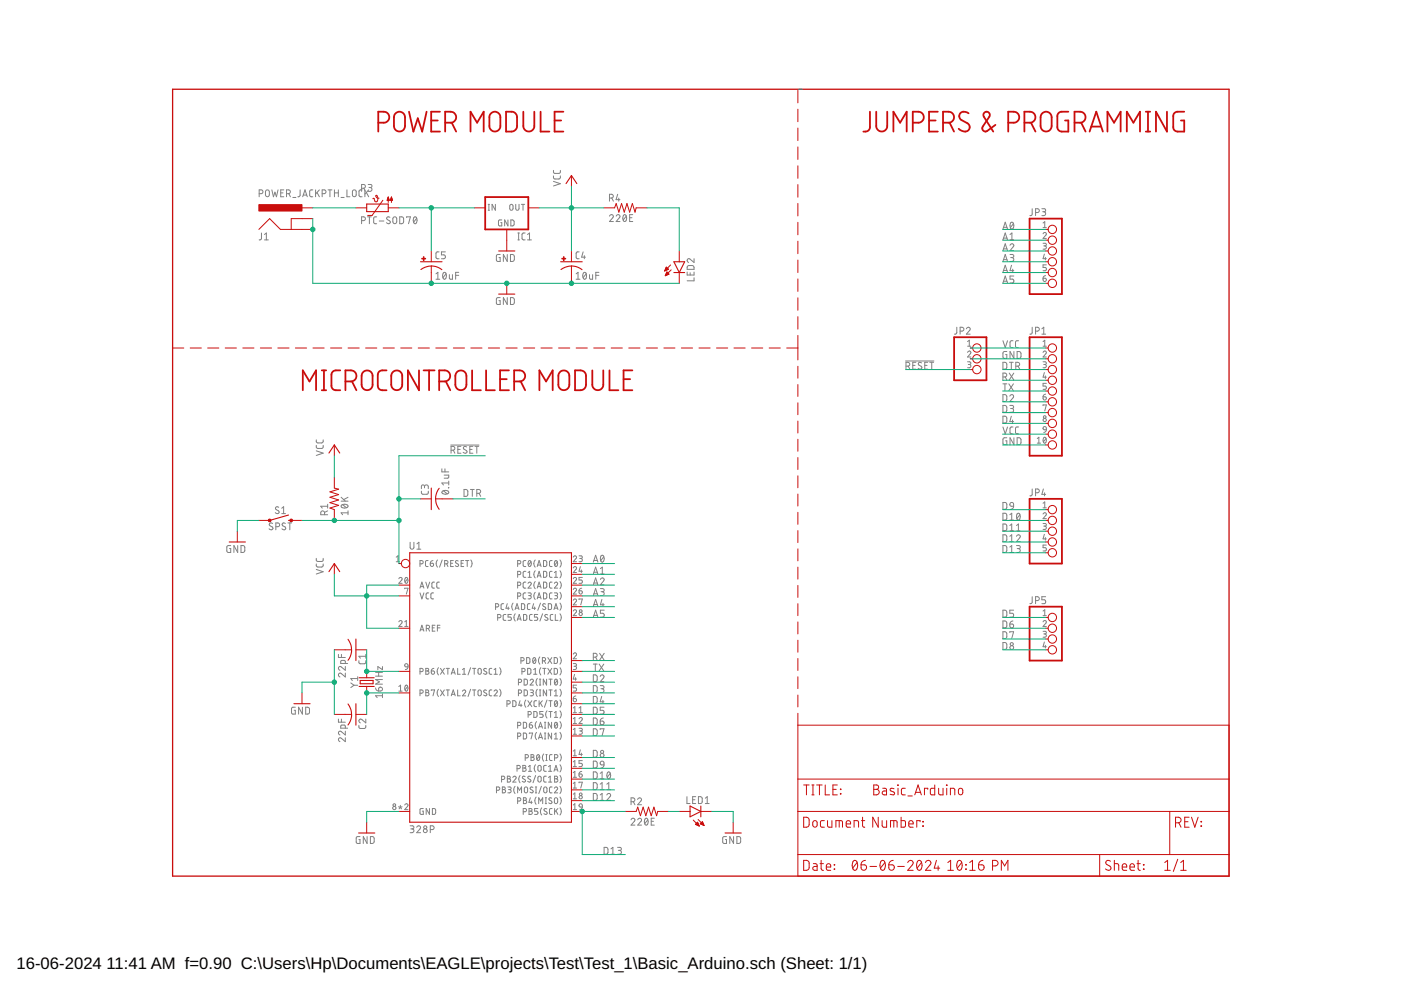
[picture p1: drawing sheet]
<svg xmlns="http://www.w3.org/2000/svg" width="297mm" height="210mm" viewBox="0 0 297 210" stroke-linecap="round" stroke-linejoin="round" font-family="sans-serif">
<defs><g id="words">
<g font-size="3.5">
<text x="3.5" y="205.4">16-06-2024</text>
<text x="22.6" y="205.4">11:41 AM f=0.90 C:\Users\Hp\Documents\EAGLE\projects\Test\Test_1\Basic_Arduino.sch (Sheet: 1/1)</text>
</g>
</g></defs>
<g fill="none" stroke="#808080" stroke-width=".21">
<path d="M76.7 39.9h.4a.4 .4 0 0 0 .4-.4 .4 .4 0 0 0-.4-.4h-.4v1.5M77.2 39.9l.3 .7M78.1 39.1h.6l.2 .3-.2 .3-.5 .1M78.5 39.8a.41 .41 0 0 1 .4 .4 .41 .41 0 0 1-.4 .4h-.4M117.3 37.3l.1 .4 .3 .3 .9-.1 .2-.2v-.4M117.3 36.1l.1 .5 .3 .2 .9-.1 .2-.1v-.5M117.3 38.5l1.5 .4-1.5 .5M54.9 41.1h.5a.4 .4 0 0 0 .4-.4 .4 .4 0 0 0-.4-.4h-.5v1.4M55.4 49.4v1.3l-.5 .2M56.1 50.9h.8M56.1 49.7l.4-.3v1.5M56.4 40.4h.6l.1 .9a.41 .41 0 0 1-.4 .4 .41 .41 0 0 1-.4-.4z"/>
<path d="M57.6 40.3l.4 1.4 .3-1 .3 1 .3-1.4M59.5 40.9h.5M60.2 40.3h-.7v1.4h.7M60.7 41.1h.5a.4 .4 0 0 0 .4-.4 .4 .4 0 0 0-.4-.4h-.5v1.4M61.2 41.1l.4 .6M62.1 41.9h.6M63.6 40.3v1.2l-.5 .2M64.2 41.7l.5-1.4 .5 1.4M64.3 41.4h.7M66.3 40.3h-.4l-.2 .3v.9l.2 .2h.4M66.9 40.3v1.4M67.2 40.8l.5 .9"/>
<path d="M67.7 40.3l-.8 .8M68.3 41.1h.4a.4 .4 0 0 0 .4-.4 .4 .4 0 0 0-.4-.4h-.4v1.4M69.6 40.3h.8M70 40.3v1.4M70.9 40.9h.8M70.9 40.3v1.4M71.7 40.3v1.4M72.3 41.9h.7M73.6 40.3v1.4h.6M74.8 40.4h.6l.1 .9a.4 .4 0 0 1-.4 .4 .4 .4 0 0 1-.4-.4zM76.7 46.8h.4a.4 .4 0 0 0 .4-.4 .4 .4 0 0 0-.4-.4h-.4v1.4M76.8 40.3h-.5l-.2 .3v.9l.2 .2h.5"/>
<path d="M77.4 40.3v1.4M77.7 40.8l.5 .9M77.9 46h.8M78.2 40.3l-.8 .8M78.3 46v1.4M79.9 46h-.5l-.2 .3v.9l.2 .2h.5M80.4 46.9h1M82.7 46.1l-.5-.1-.2 .3 .6 .5a.36 .36 0 0 1 0 .6 .36 .36 0 0 1-.5-.1l-.2-.1M83.4 46.1h.6l.1 .9a.41 .41 0 0 1-.4 .4 .41 .41 0 0 1-.4-.4zM84.8 46h.5l.2 .2 .1 .8-.3 .4h-.5zM86.2 46.1v-.1h.8l-.4 1.4M87.8 46.1l.2-.1a.79 .79 0 0 1 .4 .7 .79 .79 0 0 1-.5 .7l-.3-.7z"/>
<path d="M88.3 46.3l-.6 .8M92.4 59.2h.8M92.4 58.1l.4-.4v1.5M93.1 53.4h-.5l-.2 .3 .1 1 .3 .2h.3M94 57.8l.2-.1a.79 .79 0 0 1 .5 .8 .79 .79 0 0 1-.6 .7l-.3-.7zM94.4 53.4h-.8v.6h.5a.42 .42 0 0 1 .3 .5 .42 .42 0 0 1-.3 .4h-.5M94.6 58.1l-.7 .8M95.3 58.2v.9l.2 .1h.4v-1M96.6 58.4h.7M97.3 57.7h-.7v1.5M103.5 44.6h.3M103.5 43.3h.3"/>
<path d="M103.7 43.3v1.3M105 43.3v1.3l-.7-1.3v1.3M106 54h-.6l-.2 .3 .1 1 .7 .1v-.8h-.2M106.4 46.6l-.7 .2v.8l.2 .3h.5v-.7h-.2M107.5 54v1.4l-.8-1.4v1.4M107.7 46.6v1.3l-.7-1.3v1.3M108.2 43.4l.3-.1 .3 .4-.1 .7-.2 .2-.3-.1-.1-.3zM108.2 54h.6l.2 .2 .1 .8-.3 .4h-.6zM108.3 46.6l.5 .1 .2 .2v.6l-.2 .4h-.5zM109.3 43.3v.9l.3 .4 .4-.2v-1.1M109.8 50.9h.3M109.8 49.4h.3"/>
<path d="M110 49.4v1.5M110.5 43.3h.7M110.9 43.3v1.3M111.3 49.4h-.4l-.2 .3v1l.2 .1 .4 .1M111.8 49.7l.5-.3v1.5M111.8 50.9h.9M122.2 58.1l.4-.4v1.5M122.2 59.2h.8M122.8 53.4h-.5l-.1 .3v1l.6 .2M123.6 53.4l-.3 1.1h.8M123.7 57.8l.3-.1a.86 .86 0 0 1 0 1.5 .91 .91 0 0 1-.3-1.4zM123.9 54.2v.7"/>
<path d="M124.3 58.1l-.7 .8M125 58.2v.9l.2 .1h.4v-1M126.3 58.4h.7M127 57.7h-.7v1.5M129.2 45.8a.41 .41 0 0 1 .6-.3 .41 .41 0 0 1 .1 .7l-.7 .8h.8M129.2 42h.4a.4 .4 0 0 0 .4-.4 .4 .4 0 0 0-.4-.4h-.4v1.5M129.7 42l.3 .7M130.6 45.8a.4 .4 0 0 1 .6-.3 .4 .4 0 0 1 .1 .7l-.7 .8h.8M131 41.2l-.4 1.1h.8M131.2 42v.7M132.2 45.6l.1-.1a.78 .78 0 0 1 .6 .7 .78 .78 0 0 1-.5 .8 .93 .93 0 0 1-.2-1.4zM132.8 45.8l-.7 .9"/>
<path d="M133.5 46.2h.5M134.2 45.5h-.7v1.5h.7M145.7 57.7v.6h1.5v-.6M145.8 56.4l1.1-.1 .2 .2 .1 .6h-1.5zM146.3 57.8v.5M147.2 54.8v.8l-.9-.6a.39 .39 0 0 0-.6 .1 .39 .39 0 0 0 .3 .5M147.2 58.9v.6h-1.5M212.6 48.6l.5-1.5 .5 1.5M212.6 50.9l.5-1.5 .5 1.5M212.6 53.1l.5-1.4 .5 1.4M212.6 55.4l.5-1.4 .5 1.4M212.6 57.7l.5-1.5 .5 1.5"/>
<path d="M212.8 48.2h.7M212.8 50.5h.7M212.8 52.8h.7M212.8 55.1h.7M212.8 57.3h.7M212.8 59.6h.7M214.1 52a.39 .39 0 0 1 .6-.3 .39 .39 0 0 1 .1 .6l-.7 .8h.8M214.1 54h.5l.3 .2-.1 .4h-.5M214.1 50.9h.8M214.1 49.7l.4-.3v1.5M214.3 47.2l.2-.1a.86 .86 0 0 1 0 1.5 .93 .93 0 0 1-.2-1.4zM214.5 56.2l-.4 1.2h.8"/>
<path d="M214.5 54.6a.41 .41 0 0 1 .4 .4 .41 .41 0 0 1-.4 .4h-.4M214.7 57.1v.6M214.9 47.4l-.7 .8M214.9 58.5h-.8v.7h.5a.42 .42 0 0 1 .4 .4 .42 .42 0 0 1-.4 .4h-.5M218.8 44.3v1.2l-.4 .2M219.6 45.1h.4a.4 .4 0 0 0 .4-.4 .4 .4 0 0 0-.4-.4h-.4v1.4M220.9 44.3h.6l.2 .2-.2 .4h-.4M221.1 49.6a.34 .34 0 0 1 .5-.3 .34 .34 0 0 1 .1 .5l-.6 .7h.7M221.1 51.6h.6l.1 .2-.1 .3h-.4M221.1 59h.5a.35 .35 0 0 1 .2 .4 .35 .35 0 0 1-.3 .3 .35 .35 0 0 1-.4-.4zM221.1 47.3l.4-.3v1.3M221.1 48.3h.7"/>
<path d="M221.3 44.9a.41 .41 0 0 1 .4 .4 .41 .41 0 0 1-.4 .4h-.4M221.4 53.9l-.3 .9h.7M221.5 52.1l.3 .2v.3l-.1 .2h-.6M221.6 54.6v.5M221.7 58.4l-.4 .3-.2 .3M221.8 56.2h-.7v.5h.5a.36 .36 0 0 1 .3 .4 .36 .36 0 0 1-.3 .3h-.5M106 63.1h-.4l-.3 .2-.1 .9 .2 .3 .6 .1v-.8h-.2M107.5 63.1v1.5l-.8-1.5v1.5M108.2 63.1h.6l.2 .3 .1 .8-.3 .3-.6 .1zM192 76.5h6M192.1 77.6h.4a.41 .41 0 0 0 .4-.4 .41 .41 0 0 0-.4-.4h-.4v1.5M192.6 77.6l.3 .7"/>
<path d="M193.5 77.5h.5M194.2 76.8h-.7v1.5h.7M195.4 76.9l-.5-.1-.2 .4 .6 .5a.4 .4 0 0 1 0 .6 .4 .4 0 0 1-.7-.2M196.1 77.5h.5M196.7 76.8h-.6v1.5h.6M197.1 76.8h.9M197.5 76.8v1.5M202.9 69.4v1.1l-.1 .3h-.4M203.6 70.2h.4a.41 .41 0 0 0 .4-.4 .41 .41 0 0 0-.4-.4h-.4v1.4M204.9 69.7a.4 .4 0 0 1 .6-.3 .4 .4 0 0 1 .1 .6l-.7 .8h.8M205.1 74.7a.35 .35 0 0 1 .5-.3 .35 .35 0 0 1 .1 .6l-.6 .7h.7M205.1 76.7h.5l.2 .2-.1 .3-.4 .1"/>
<path d="M205.1 73.4h.7M205.1 72.4l.4-.3v1.3M205.5 77.3l.3 .1v.4l-.7 .2M212.6 79.9h.5a.41 .41 0 0 0 .4-.4 .41 .41 0 0 0-.4-.4h-.5v1.5M212.6 76.8l.6 .1 .2 .2 .1 .8-.3 .4h-.6zM212.6 60l.5-1.5 .5 1.5M212.6 72.2l.5 1.5 .5-1.5M213.1 79.9l.4 .7M213.5 74.5h-.6l-.2 .2-.1 1 .3 .3h.6v-.8h-.3M214 79.1l.9 1.5M214 76.8h.8M214.4 76.8v1.5"/>
<path d="M214.8 72.2l-.5 .1-.2 .3 .1 .9 .1 .2h.5M214.9 79.1l-.9 1.5M215 74.5v1.5l-.9-1.5v1.5M215.4 77.6h.4a.41 .41 0 0 0 .4-.4 .41 .41 0 0 0-.4-.4h-.4v1.5M215.6 74.5l.6 .1 .2 .2 .1 .8-.3 .4h-.6zM215.9 77.6l.3 .7M216 72.2l-.5 .1-.2 .3v.9l.2 .2h.5M218.8 69.4v1.3l-.4 .1M219.6 70.2h.4a.41 .41 0 0 0 .4-.4 .41 .41 0 0 0-.4-.4h-.4v1.4M220.9 70.8h.8M220.9 69.7l.4-.3v1.4M221.1 74.7a.35 .35 0 0 1 .5-.3 .35 .35 0 0 1 .1 .6l-.6 .7h.7"/>
<path d="M221.1 76.7h.5l.2 .2-.1 .3-.4 .1M221.1 72.4l.4-.3v1.3M221.1 73.4h.7M221.4 79l-.3 1h.7M221.5 77.3l.3 .1v.3l-.1 .2-.6 .1M221.6 79.7v.6M67.1 94.4v.5l.3 .2h.9l.2-.2v-.5M67.1 93.3v.4l.3 .2h.9l.2-.2v-.4M67.1 95.6l1.4 .5-1.4 .5M93.7 99.4v.7h1.4M94.3 99.4v.7M95.6 94.4h6"/>
<path d="M95.6 95.5h.4a.41 .41 0 0 0 .4-.5 .41 .41 0 0 0-.4-.4h-.4v1.5M96.1 95.5l.3 .6M97.1 95.3h.5M97.7 94.6h-.6v1.5h.6M98.9 94.8a.37 .37 0 0 0-.5-.1 .37 .37 0 0 0-.1 .5l.5 .3a.37 .37 0 0 1 .1 .6 .37 .37 0 0 1-.6-.1l-.1-.1M99.6 95.3h.5M100.3 94.6h-.7v1.5h.7M100.7 94.6h.8M101.1 94.6v1.5M212.6 83.7h.6l.2 .2 .1 .8-.3 .4h-.6zM212.6 86h.6l.2 .2 .1 .8-.3 .4h-.6zM212.6 88.2l.6 .1 .2 .2 .1 .8-.3 .4h-.6z"/>
<path d="M212.6 81.4h.9M212.6 90.5l.5 1.5 .5-1.5M213.1 81.4v1.4M213.5 92.8h-.6l-.2 .2-.1 1 .3 .3h.6v-.8h-.3M213.9 81.4l1 1.4M214.1 84a.41 .41 0 0 1 .6-.3 .41 .41 0 0 1 .1 .6l-.7 .8h.8M214.1 86h.6l.2 .2-.2 .4h-.4M214.4 88.2l-.3 1.2h.8M214.5 86.6a.4 .4 0 0 1 .4 .4 .4 .4 0 0 1-.4 .4h-.4M214.7 89v.7M214.8 90.5l-.5 .1-.2 .2 .1 1 .1 .2h.5M214.9 81.4l-1 1.4"/>
<path d="M215 92.8v1.5l-.9-1.5v1.5M215.6 92.8h.6l.2 .3 .1 .8-.3 .4h-.6zM216 90.5l-.5 .1-.2 .2v1l.2 .2h.5M219.9 93l.4-.3v1.3M219.9 94h.7M221.1 84.1h.5a.35 .35 0 0 1 .2 .4 .35 .35 0 0 1-.3 .3 .35 .35 0 0 1-.4-.3zM221.1 86v-.1h.7l-.3 1.2M221.3 90.5h.4l.1 .6-.6-.1zM221.3 92.8l.1-.1a.63 .63 0 0 1 .4 .6 .63 .63 0 0 1-.4 .6l-.3-.6zM221.7 83.6l-.4 .2-.2 .3M221.8 93l-.6 .7M221.8 81.3h-.7v.6h.5a.36 .36 0 0 1 .3 .3 .36 .36 0 0 1-.3 .3h-.5"/>
<path d="M221.8 91.1l-.1 .4-.4 .2M48.9 115.7h-.6l-.2 .2v.9l.2 .3h.6v-.8h-.2M50.4 115.7v1.4l-.8-1.4v1.4M51.1 115.7h.5l.3 .2v1l-.3 .2h-.5zM57.8 111a.37 .37 0 0 0-.6-.1 .37 .37 0 0 0 .1 .6l.4 .2a.4 .4 0 0 1-.1 .7 .4 .4 0 0 1-.6-.3M58.5 111.7h.4a.4 .4 0 0 0 .4-.4 .4 .4 0 0 0-.4-.4h-.4v1.4M59.1 107.6a.37 .37 0 0 0-.6-.1 .37 .37 0 0 0 .1 .6l.4 .2a.4 .4 0 0 1 0 .6 .4 .4 0 0 1-.6-.2M59.7 107.8l.4-.4v1.5M59.7 108.9h.8M60.5 111a.37 .37 0 0 0-.6-.1 .37 .37 0 0 0 .1 .6l.4 .2a.4 .4 0 0 1 0 .7 .4 .4 0 0 1-.6-.3M61 110.9h.8M61.4 110.9v1.4"/>
<path d="M67.1 119.6v.4l.3 .2h.9l.2-.2v-.4M67.1 118.4v.5l.3 .1h.9l.2-.1v-.5M68.8 109.1v-.4a.4 .4 0 0 0-.4-.4 .4 .4 0 0 0-.4 .4v.4h1.5M69.5 108.3l-.7 .3M69.5 107.3h-1.5l.3 .4M69.5 106.9v.8M72.3 106.3h1.5M72.3 105.4l.9 .9M72.4 107.1a.81 .81 0 0 1 1.4 .3 .94 .94 0 0 1-1.5-.1zM72.6 107l.8 .7M73.8 108.7h-1.5l.3 .4M73.8 108.3v.8"/>
<path d="M73.8 105.4l-.9 .5M84 119.1h.7M84 118.1l.4-.2v1.2M87 115v1a.4 .4 0 0 0 .4 .4 .4 .4 0 0 0 .4-.4v-1M88.4 115.3l.4-.3v1.4M88.4 116.4h.8M89 119.5l.7-.1v-.4l-.7-.1v1.2M89.3 104.1l.1 .5 .3 .2h.9l.2-.2v-.5M90 103.2a.4 .4 0 0 1 .4-.4 .4 .4 0 0 1 .4 .4v.4M90 103.4v-.4l-.4-.2-.2 .2-.1 .6M90.8 118.9h-.5l-.1 .2v.8l.2 .2h.4M91.2 119.4h.5a.35 .35 0 0 1 .2 .4 .35 .35 0 0 1-.3 .3 .35 .35 0 0 1-.4-.3z"/>
<path d="M91.8 118.9l-.3 .1-.3 .4M92.8 118.7l-.3 .8 .3 .7M93.7 118.7l-.5 1.5M93.8 104.2a.9 .9 0 0 1 1.3 .2 .79 .79 0 0 1-.7 .4 .79 .79 0 0 1-.7-.5zM94 104.1l.8 .6M94.2 100.7h.9l-.1 .7h-.8M94.3 119.5l.6-.1v-.4l-.6-.1v1.2M94.7 119.5l.3 .6M95.1 103.4h.1M95.1 102v.8M95.1 102.4h-1.4l.3 .4M95.5 119.4h.5"/>
<path d="M96.1 118.9h-.6v1.2h.6M97.2 119l-.5-.1-.1 .2 .5 .5a.34 .34 0 0 1-.1 .5 .34 .34 0 0 1-.5-.2M97.8 119.4h.4M98.3 118.9h-.5v1.2h.5M98.4 103.8h.5l.3 .2v1l-.3 .2h-.5zM98.7 118.9h.7M99.1 118.9v1.2M99.7 103.8h.8M99.8 118.7l.3 .8-.3 .7M100.1 103.8v1.4M101.1 104.6h.4a.41 .41 0 0 0 .4-.4 .41 .41 0 0 0-.4-.4h-.4v1.4M101.6 104.6l.3 .6"/>
<path d="M109.7 119.5h.6l.1-.2v-.3l-.7-.1v1.2M111.5 118.9h-.4l-.2 .2v.8l.2 .2h.4M112.1 118.9h.1a.64 .64 0 0 1 .4 .6 .64 .64 0 0 1-.4 .6l-.2-.6zM112.6 119.1l-.6 .7M113.5 118.7l-.3 .8 .3 .7M114 119.8h.6M115.2 118.9h.5l.2 .2v.8l-.2 .2h-.5zM117.1 118.9h-.5l-.1 .2v.8l.2 .2h.4M117.7 118.9h.1a.64 .64 0 0 1 .4 .6 .64 .64 0 0 1-.4 .6l-.3-.6zM118.2 119.1l-.6 .7M118.7 118.7l.3 .8-.3 .7M121.5 118.1a.34 .34 0 0 1 .5-.2 .34 .34 0 0 1 .1 .5l-.6 .7h.7"/>
<path d="M122.8 117.9h.5l.2 .2-.2 .3h-.4M123.1 118.4l.3 .1v.5l-.6 .1M125.8 119.2l.5-1.5 .5 1.5M125.9 118.8h.8M127.5 117.8l.2-.1a.79 .79 0 0 1 .4 .8 .79 .79 0 0 1-.5 .7l-.3-.5zM128 118l-.6 .9M212.6 106.5l.6 .1 .2 .2 .1 .8-.3 .3-.6 .1zM212.6 108.8h.6l.2 .3 .1 .8-.3 .3-.6 .1zM212.6 111.1h.6l.2 .3 .1 .8-.3 .3-.6 .1zM212.6 113.4h.6l.2 .2 .1 .8-.3 .4-.6 .1zM212.6 115.7h.6l.2 .2 .1 .8-.3 .4h-.6zM214.1 117.1h.8"/>
<path d="M214.1 110.3h.8M214.1 109.1l.4-.3v1.5M214.1 111.4l.4-.3v1.5M214.1 113.7l.4-.3v1.5M214.1 116l.4-.3v1.4M214.1 112.6h.8M214.1 114.9h.8M214.2 106.6h.6l.1 .7h-.7l-.1-.4zM214.9 107.3l-.1 .4-.5 .3M215.5 113.7a.39 .39 0 0 1 .6-.3 .39 .39 0 0 1 .1 .6l-.7 .9h.8M215.5 115.7h.6l.2 .2-.2 .4h-.4M215.5 112.6h.8"/>
<path d="M215.5 111.4l.4-.3v1.5M215.7 108.9l.2-.1a.79 .79 0 0 1 .4 .8 .79 .79 0 0 1-.5 .7l-.3-.5zM215.9 116.3a.41 .41 0 0 1 .4 .4 .41 .41 0 0 1-.4 .4h-.4M216.2 109.1l-.6 .8M218.8 103.7v1.2l-.4 .2M219.6 104.5h.4a.4 .4 0 0 0 .4-.4 .4 .4 0 0 0-.4-.4h-.4v1.4M221.1 109a.34 .34 0 0 1 .5-.3 .34 .34 0 0 1 .1 .6l-.6 .7h.7M221.1 111h.6l.1 .2-.1 .3h-.4M221.1 106.7l.4-.3v1.3M221.1 107.7h.7M221.2 103.7l-.3 1.1h.8M221.4 113.3l-.3 1h.7"/>
<path d="M221.5 104.5v.6M221.5 111.5l.3 .2v.3l-.1 .2h-.6M221.6 114v.5M221.8 115.6h-.7v.5h.5a.36 .36 0 0 1 .3 .4 .36 .36 0 0 1-.3 .3h-.5M67.1 120.7l1.4 .5-1.4 .5M71.8 138.7v.7h1.4M72.4 138.7v.7M77.6 138.7v.9M77.6 139.1h-1.5l.3 .5M84.6 131.8a.35 .35 0 0 1 .4-.2 .35 .35 0 0 1 .2 .5l-.6 .7h.7M84.6 122.7a.35 .35 0 0 1 .4-.3 .35 .35 0 0 1 .2 .6l-.6 .7h.7M85.8 124.8v-.1h.7l-.4 1.3"/>
<path d="M85.8 132.8h.7M85.8 131.8l.3-.2v1.2M86 122.5v-.1a.62 .62 0 0 1 .5 .7 .62 .62 0 0 1-.5 .6l-.2-.7zM86.4 122.7l-.5 .7M89 125.7l.5 1.3 .4-1.3M89 133.8l.5-1.2 .4 1.2M89 124.7l.5-1.3 .4 1.3M89.1 133.5h.7M89.1 124.4h.7M90.3 123.4l.4 1.3 .4-1.3M90.4 133.3l.6-.2v-.4l-.6-.1v1.2M90.8 133.3l.3 .5"/>
<path d="M90.9 125.7l-.4 .1-.2 .2 .1 .8 .1 .2h.4M91.7 133.1h.4M91.9 125.7l-.4 .1-.1 .2v.8l.1 .2h.4M92.1 123.4l-.4 .1-.1 .2v.8l.1 .2h.4M92.2 132.6h-.5v1.2h.5M92.7 133.1h.6M93.2 123.4l-.5 .1-.1 .2 .1 .9 .5 .1M93.3 132.6h-.6v1.2M105.1 128.7l.6-.1v-.5l-.6-.1v1.2M105.5 131l.7-.1v-.5l-.7-.1v1.2M106.8 128h-.4l-.2 .3 .1 .8 .5 .1M107.3 130.3h-.5l-.1 .3v.8l.6 .1"/>
<path d="M107.5 128l-.2 1h.7M107.8 128.7v.5M108.4 130.3h-.7v.5h.4a.36 .36 0 0 1 .3 .4 .36 .36 0 0 1-.3 .3h-.4M108.8 127.9l-.3 .7 .3 .8M109.2 129.2l.4-1.2 .4 1.2M109.2 130.1l-.2 .8 .2 .8M109.3 128.9h.6M109.7 131.5l.4-1.2 .4 1.2M109.7 126.4h.6l.1-.3v-.3l-.7-.1v1.3M109.7 124.1h.6l.1-.3v-.3l-.7-.1v1.3M109.7 121.8h.6l.1-.2v-.3l-.7-.2v1.3M109.8 131.2h.6"/>
<path d="M110.6 128h.4l.2 .2v.8l-.2 .2h-.4zM111 130.3h.5l.2 .2v.8l-.2 .2h-.5zM111.5 125.7l-.4 .1-.2 .2v.8l.2 .2h.4M111.5 123.4l-.4 .1-.2 .2v.8l.2 .2h.4M111.5 121.1l-.4 .1-.2 .2v.8l.2 .2h.4M111.7 139.4h.4l.2 .2v.9l-.2 .2h-.4zM112 125.7h.5l.1 .2v.3l-.5 .1M112 123.7a.35 .35 0 0 1 .5-.3 .35 .35 0 0 1 0 .6l-.5 .7h.6M112 121.4l.3-.3v1.3M112 122.4h.6M112.3 126.3l.3 .1v.3l-.2 .2-.4 .1M112.4 128h-.4l-.2 .3v.8l.6 .1"/>
<path d="M112.8 130.3h-.4l-.1 .3v.8l.5 .1M113.1 139.5l.1-.1a.63 .63 0 0 1 .4 .6 .63 .63 0 0 1-.4 .7l-.3-.6zM113.1 128l-.3 1h.7M113.3 128.7v.5M113.5 125.6l-.3 .7 .3 .8M113.5 123.3l-.3 .8 .3 .7M113.5 121l-.3 .8 .3 .7M113.6 139.7l-.6 .7M113.9 127l.4-1.3 .4 1.3M113.9 124.7l.4-1.3 .4 1.3M113.9 122.4l.4-1.3 .4 1.3M113.9 120.1l.4-1.2 .4 1.2"/>
<path d="M114 124.4h.6M114 126.7h.6M114 122.1h.6M114 130.3h-.7v.5h.4a.36 .36 0 0 1 .3 .4 .36 .36 0 0 1-.3 .3h-.4M114.4 139.3l-.2 .8 .2 .7M114.6 127.9l-.6 1.5M115 130.1l-.5 1.6M115.2 125.7h.5l.2 .2v.8l-.2 .2-.5 .1zM115.2 123.4h.5l.2 .2v.9l-.2 .2h-.5zM115.2 121.1l.5 .1 .2 .1v.9l-.2 .2h-.5zM115.7 128.1l-.5-.1-.1 .3 .5 .4a.34 .34 0 0 1-.1 .6 .34 .34 0 0 1-.5-.2M116.1 130.4l-.4-.1-.2 .3 .5 .4a.34 .34 0 0 1 0 .6 .34 .34 0 0 1-.5-.2"/>
<path d="M116.1 139.4l.9 1.3M116.2 128h.5l.2 .2v.8l-.2 .2h-.5zM117 139.4l-.9 1.3M117.1 125.7l-.5 .1-.1 .2v.8l.2 .2h.4M117.1 123.4l-.5 .1-.1 .2v.8l.2 .2h.4M117.1 121.1l-.5 .1-.1 .2v.8l.2 .2h.4M117.2 130.3h-.4l-.1 .3v.8l.5 .1M117.5 129.2l.4-1.2 .4 1.2M117.5 139.4h.5l.2 .2v.7l-.2 .4h-.5zM117.5 125.7h.6l.1 .2v.3l-.5 .1M117.5 123.7a.35 .35 0 0 1 .5-.3 .35 .35 0 0 1 .1 .6l-.6 .7h.7M117.5 121.4l.4-.3v1.3"/>
<path d="M117.5 122.4h.7M117.6 128.9h.6M117.7 130.3v1.2h.6M117.9 126.3l.3 .1v.3l-.2 .2-.5 .1M118.7 139.3l.3 .8-.3 .7M118.7 130.1l.3 .8-.3 .8M118.7 127.9l.3 .7-.3 .8M118.7 125.6l.3 .7-.3 .8M118.7 123.3l.3 .8-.3 .7M118.7 121l.3 .8-.3 .7M121.5 138.7a.34 .34 0 0 1 .5-.3 .34 .34 0 0 1 .1 .6l-.6 .7h.7M121.5 129.6a.34 .34 0 0 1 .5-.3 .34 .34 0 0 1 .1 .5l-.6 .7h.7"/>
<path d="M121.5 127.3a.34 .34 0 0 1 .5-.3 .34 .34 0 0 1 .1 .6l-.6 .6h.7M121.5 125a.34 .34 0 0 1 .5-.3 .34 .34 0 0 1 .1 .6l-.6 .7h.7M121.5 122.7a.34 .34 0 0 1 .5-.3 .34 .34 0 0 1 .1 .6l-.6 .7h.7M121.5 120.4a.34 .34 0 0 1 .5-.2 .34 .34 0 0 1 .1 .5l-.6 .7h.7M122.8 125.3h.4a.35 .35 0 0 1 .3 .3 .35 .35 0 0 1-.4 .4 .35 .35 0 0 1-.3-.4zM122.8 127.1v-.1h.7l-.4 1.2M123 120.1l-.2 1h.7M123.3 120.8v.6M123.3 124.7l-.3 .1-.2 .5M123.5 122.4h-.7v.6h.4a.36 .36 0 0 1 .3 .3 .36 .36 0 0 1-.3 .4h-.4M125.8 139.3h.4a.41 .41 0 0 0 .4-.4 .41 .41 0 0 0-.4-.4h-.4v1.5M125.8 121.7l.5-1.5 .5 1.5"/>
<path d="M125.8 124l.5-1.5 .5 1.5M125.8 126.3l.5-1.5 .5 1.5M125.8 128.6l.5-1.5 .5 1.5M125.8 130.9l.5-1.5 .5 1.5M125.9 121.3h.8M125.9 123.6h.8M125.9 125.9h.8M125.9 128.2h.8M125.9 130.5h.8M126.3 139.3l.3 .7M127.1 138.5l1 1.5M127.3 122.9a.39 .39 0 0 1 .6-.4 .39 .39 0 0 1 .1 .7l-.7 .8h.8"/>
<path d="M127.3 124.8h.5l.3 .3-.2 .3-.5 .1M127.3 120.6l.4-.4v1.5M127.3 121.7h.8M127.6 127.1l-.3 1.1h.8M127.7 125.5a.41 .41 0 0 1 .4 .4 .41 .41 0 0 1-.4 .4h-.4M127.8 127.9v.7M128.1 129.4h-.8v.6h.5a.42 .42 0 0 1 .3 .4 .42 .42 0 0 1-.3 .5h-.5M128.1 138.5l-1 1.5M212.6 129.4h.6l.2 .2 .1 .8-.3 .4-.6 .1zM212.6 131.7h.6l.2 .2 .1 .8-.3 .4h-.6zM212.6 133.9l.6 .1 .2 .2 .1 .8-.3 .4h-.6zM212.6 136.2l.6 .1 .2 .2 .1 .8-.3 .4h-.6z"/>
<path d="M214.1 132.3h.5a.41 .41 0 0 1 .3 .5 .41 .41 0 0 1-.4 .3 .41 .41 0 0 1-.4-.4zM214.1 134.1v-.2h.8l-.4 1.5M214.8 131.7l-.4 .1-.3 .5M214.9 129.4h-.8v.6h.5a.42 .42 0 0 1 .3 .4 .42 .42 0 0 1-.3 .5h-.5M218.8 126.5v1.3l-.4 .2M219.6 127.3h.4a.41 .41 0 0 0 .4-.4 .41 .41 0 0 0-.4-.4h-.4v1.5M221.1 131.8a.34 .34 0 0 1 .5-.2 .34 .34 0 0 1 .1 .5l-.6 .7h.7M221.1 133.9h.6l.1 .2-.1 .3h-.4M221.1 130.5h.7M221.1 129.6l.4-.3v1.2M221.4 136.1l-.3 1h.7M221.5 134.4l.3 .1v.3l-.1 .3h-.6"/>
<path d="M221.6 136.8v.6M221.7 126.5h-.8v.7h.5a.42 .42 0 0 1 .3 .4 .42 .42 0 0 1-.3 .4h-.5M62.6 149.9l-.6 .1-.2 .2v.9l.2 .3h.6v-.8h-.2M64.1 149.9v1.5l-.8-1.5v1.5M64.8 149.9l.6 .1 .2 .2v1l-.2 .2h-.6zM71.8 152.5v.6h1.4M72.4 152.5v.6M73.2 142.7v.8l-.8-.7a.4 .4 0 0 0-.6 .2 .4 .4 0 0 0 .3 .5M73.2 141.3v.8l-.8-.7a.39 .39 0 0 0-.6 .2 .39 .39 0 0 0 .3 .5M73.2 140.7l-.1-.7-.8 .1-.1 .6h1.5M73.2 156.4v.8l-.8-.7a.4 .4 0 0 0-.6 .2 .4 .4 0 0 0 .3 .5M73.2 155v.8l-.8-.6a.39 .39 0 0 0-.6 .1 .39 .39 0 0 0 .3 .5"/>
<path d="M73.2 154.4l-.1-.6-.8 .1-.1 .5h1.5M74.4 144.8l.7 .5M75.1 145.3h.7M75.1 145.3l-.7 .5M75.8 143.9h-1.4l.3 .4M75.8 143.5v.8M76.1 140.1v.4l.3 .2h.9l.2-.2 .1-.4M76.1 153.8v.4l.3 .3 .9-.1 .2-.2 .1-.4M77.6 152.5v.8l-.8-.7a.4 .4 0 0 0-.7 .1 .4 .4 0 0 0 .3 .6M79.6 145.9l.3 .5 .4 .1M79.6 143.4h1.5M79.6 142.6h1.5"/>
<path d="M80.3 142.6v.8M80.4 145.8a.42 .42 0 0 1 .7 .1 .42 .42 0 0 1-.4 .6h-.4zM81.1 147.5h-1.5l.4 .4M81.1 141.3v.7l-1-.7v.7M81.1 147.1v.8M81.1 144.1h-1.5l.9 .5-.9 .5h1.5M84.6 145.6l.3-.3v1.2M84.6 146.5h.7M85.9 140.8h.5l.1 .6-.6-.1zM86 145.4v-.1a.64 .64 0 0 1 .5 .6 .64 .64 0 0 1-.5 .6l-.2-.6zM86.4 145.6l-.5 .7M86.5 141.4l-.1 .3-.5 .3"/>
<path d="M89 147l.7-.1v-.5l-.7-.1v1.2M89 142.4l.7-.1v-.5l-.7-.1v1.3M90.3 146.3h.4l.2 .2-.1 .2-.2 .1 .4 .3-.2 .4h-.5zM90.3 141.7h.4l.2 .2-.1 .3-.2 .1 .4 .2-.2 .4-.5 .1zM90.3 146.8h.3M90.3 142.3h.3M91.4 142.3h.5a.35 .35 0 0 1 .2 .3 .35 .35 0 0 1-.3 .4 .35 .35 0 0 1-.4-.4zM91.4 146.4v-.1h.7l-.3 1.2M92 141.7l-.5 .2-.1 .4M93 146.1l-.3 .8 .3 .8M93 141.6l-.3 .7 .3 .8M93.4 146.3l.8 1.2"/>
<path d="M93.4 141.7l.8 1.3M94.2 146.3l-.8 1.2M94.2 141.7l-.8 1.3M94.6 146.3h.7M94.6 141.7h.7M95 141.7v1.3M95 146.3v1.2M95.7 147.5l.4-1.2 .4 1.2M95.7 143l.4-1.3 .4 1.3M95.8 147.2h.6M95.8 142.6h.6M97 146.3v1.2h.6"/>
<path d="M97 141.7v1.3h.6M98 146.6a.34 .34 0 0 1 .5-.3 .34 .34 0 0 1 .1 .5l-.6 .7h.7M98 143h.7M98 142l.4-.3v1.3M99.8 146.1l-.6 1.6M99.8 141.6l-.6 1.5M100.2 146.3h.7M100.2 141.7h.7M100.5 141.7v1.3M100.5 146.3v1.2M101.4 141.9l.2-.2 .4 .2v.7l-.2 .4-.4-.2zM101.5 146.3h.3l.2 .3v.7l-.2 .2-.4-.2z"/>
<path d="M103.1 146.4a.31 .31 0 0 0-.4-.1 .31 .31 0 0 0 0 .5l.5 .3a.35 .35 0 0 1-.2 .5 .35 .35 0 0 1-.5-.2M103.1 141.8a.31 .31 0 0 0-.4 0 .31 .31 0 0 0 0 .4l.5 .3a.35 .35 0 0 1-.2 .5 .35 .35 0 0 1-.5-.2M104.3 146.3h-.5l-.1 .3v.8l.6 .1M104.3 141.7l-.5 .1-.1 .2v.8l.6 .2M104.8 146.6a.34 .34 0 0 1 .4-.3 .34 .34 0 0 1 .1 .5l-.5 .7h.7M104.8 143h.7M104.8 142l.3-.3v1.3M105.9 146.1l.3 .8-.3 .8M105.9 141.6l.3 .7-.3 .8M107.5 149.3l.6-.2v-.4l-.6-.1v1.2M108.7 148.6h.5l.2 .2v.7l-.2 .3h-.5zM109.7 156.1l.7-.1v-.3l-.1-.3h-.6v1.3"/>
<path d="M109.7 153.8l.7-.1v-.3l-.1-.2-.6-.1v1.3M109.9 147l.6-.1v-.5l-.6-.1v1.2M109.9 144.7l.6-.1v-.5l-.6-.1v1.2M110.3 148.6l-.3 .9h.7M110.4 140.1l.7-.1v-.4l-.7-.2v1.3M110.5 149.3v.5M110.7 142.4l.6-.1v-.5l-.6-.1v1.3M111 155.4h.4l.2 .2v.9l-.2 .2h-.4zM111 153.1l.4 .1 .2 .2v.8l-.2 .2h-.4zM111.1 146.3h.5l.2 .2v.8l-.2 .2h-.5zM111.1 144h.5l.2 .2v.8l-.2 .2h-.5zM111.5 148.4l-.3 .8 .3 .8"/>
<path d="M111.9 141.7h.5l.1 .2v.8l-.1 .2-.5 .1zM111.9 148.6l.9 1.2M112 151.6l.6-.2v-.4l-.6-.1v1.2M112.2 153.7h.4a.36 .36 0 0 1 .3 .4 .36 .36 0 0 1-.3 .3 .36 .36 0 0 1-.4-.3zM112.2 155.6v-.2h.7l-.3 1.3M112.4 146.3h.5l.2 .2-.2 .3h-.4M112.4 144.3a.34 .34 0 0 1 .5-.3 .34 .34 0 0 1 .1 .5l-.6 .7h.7M112.6 160l.6 .1v.3l-.3 .1 .4 .3-.2 .4h-.5zM112.8 146.8l.2 .2v.4l-.6 .1M112.8 148.6l-.9 1.2M112.8 153.1l-.3 .1-.3 .5M113.1 143h.7"/>
<path d="M113.1 142l.4-.3v1.3M113.2 150.9h.5l.2 .2v.8l-.2 .2h-.5zM113.7 155.3l-.2 .7 .2 .8M113.7 153l-.2 .8 .2 .7M113.8 148.6h-.5l-.1 .2v.8l.6 .2M113.9 146.1l-.3 .8 .3 .8M113.9 143.8l-.3 .8 .3 .8M114.2 156.7l.4-1.3 .4 1.3M114.2 154.4l.4-1.3 .4 1.3M114.3 156.4h.6M114.3 154.1h.6M114.3 148.6v1.2"/>
<path d="M114.4 147.5h.3M114.4 146.3h.3M114.4 144h.3M114.4 145.2h.3M114.5 144v1.2M114.5 146.3v1.2M114.6 149.1l.4 .7M114.7 141.6l-.3 .7 .3 .8M115 140.1l.6-.1v-.4l-.6-.2v1.3M115 148.6l-.7 .7M115.1 141.7h.7M115.1 150.9h-.7v.5h.5a.36 .36 0 0 1 .3 .4 .36 .36 0 0 1-.3 .3h-.5"/>
<path d="M115.3 159.9l-.3 .7 .3 .8M115.4 140.1l.3 .6M115.4 141.7v1.3M115.4 154.4h.3M115.4 153.1h.3M115.4 155.4h.3M115.4 156.7h.3M115.6 153.1v1.3M115.6 155.4v1.3M115.7 160h.3M115.9 160v1.2M115.9 144v1.2l-.7-1.2v1.2"/>
<path d="M115.9 146.3v1.2l-.7-1.2v1.2M116 150.7l-.3 .8 .3 .8M116 148.4l-.6 1.6M116.1 141.7l.9 1.3M116.4 146.3h.7M116.4 150.9h.7M116.4 148.6h.7M116.4 144h.7M116.7 144v1.2M116.7 146.3v1.2M116.7 148.6v1.2M116.7 150.9v1.2"/>
<path d="M116.9 153.1v1.3l-.7-1.3v1.3M116.9 155.4v1.3l-.7-1.3v1.3M117 141.7l-.9 1.3M117.1 160h-.5l-.1 .3v.8l.6 .1M117.5 141.7h.5l.2 .2v.7l-.2 .3-.5 .1zM117.5 147.5h.7M117.5 156.7h.7M117.5 155.7l.4-.3v1.3M117.5 146.6l.4-.3v1.2M117.5 151.1l.4-.2v1.2M117.5 152.1h.7M117.7 153.2h.1a.62 .62 0 0 1 .4 .6 .62 .62 0 0 1-.4 .6l-.3-.6z"/>
<path d="M117.7 148.7l.1-.1a.62 .62 0 0 1 .4 .6 .62 .62 0 0 1-.4 .6l-.3-.6zM117.7 144.1l.1-.1a.62 .62 0 0 1 .4 .6 .62 .62 0 0 1-.4 .6l-.3-.6zM118.2 153.4l-.6 .7M118.2 148.8l-.6 .7M118.2 144.3l-.6 .7M118.7 159.9l.3 .7-.3 .8M118.7 155.3l.3 .7-.3 .8M118.7 153l.3 .8-.3 .7M118.7 150.7l.3 .8-.3 .8M118.7 148.4l.3 .8-.3 .8M118.7 146.1l.3 .8-.3 .8M118.7 143.8l.3 .8-.3 .8"/>
<path d="M118.7 141.6l.3 .7-.3 .8M121.5 148.1h.5a.35 .35 0 0 1 .2 .4 .35 .35 0 0 1-.3 .3 .35 .35 0 0 1-.4-.3zM121.5 140.7h.5l.2 .2v.3l-.5 .1M121.5 150.1l.4-.3v1.3M121.5 152.4l.4-.3v1.3M121.5 154.7l.4-.3v1.3M121.5 159.3l.4-.3v1.3M121.5 155.7h.7M121.5 153.4h.7M121.5 151.1h.7M121.8 143l-.3 1h.7M121.9 141.3l.3 .1v.3l-.2 .2-.5 .1"/>
<path d="M122 143.7v.6M122.1 147.6l-.5 .2-.1 .3M122.2 145.3h-.7v.5h.5a.36 .36 0 0 1 .2 .4 .36 .36 0 0 1-.2 .3h-.5M122.8 154.4h.4l.3 .2-.2 .3-.4 .1M122.8 152.4a.35 .35 0 0 1 .5-.3 .35 .35 0 0 1 .1 .6l-.6 .7h.7M122.8 151.1h.7M122.8 150.1l.3-.3v1.3M123 159l-.2 1h.7M123.1 155l.3 .1v.4l-.6 .2M123.3 159.7v.6M125.8 143.1h.6l.2 .2v.8l-.2 .4h-.6zM125.8 145.4h.6l.2 .2v.8l-.2 .4h-.6z"/>
<path d="M125.8 147.7h.6l.2 .2v.8l-.2 .4h-.6zM125.8 149.9l.6 .1 .2 .2v.8l-.2 .4h-.6zM125.8 152.2l.6 .1 .2 .2v.8l-.2 .4h-.6zM125.8 154.5l.6 .1 .2 .2v.8l-.2 .4h-.6zM125.8 159.1h.6l.2 .2v.8l-.2 .4h-.6zM125.8 140.8h.8M126.2 140.8v1.5M127 140.8l1 1.5M127.3 143.4a.4 .4 0 0 1 .5-.3 .4 .4 0 0 1 .2 .6l-.7 .8h.8M127.3 145.4h.6l.2 .2-.2 .4h-.5M127.3 152.9h.4a.41 .41 0 0 1 .4 .4 .41 .41 0 0 1-.5 .4 .41 .41 0 0 1-.3-.4zM127.3 154.7v-.2h.8l-.4 1.5"/>
<path d="M127.6 147.7l-.3 1.1h.8M127.7 146a.4 .4 0 0 1 .4 .4 .4 .4 0 0 1-.4 .4h-.4M127.8 148.5v.6M127.9 152.2l-.4 .2-.2 .5M128 140.8l-1 1.5M128.1 149.9h-.8v.7h.4a.41 .41 0 0 1 .4 .4 .41 .41 0 0 1-.4 .4h-.4M76.3 177.4h-.6l-.2 .2v.9l.2 .3h.6v-.8h-.2M77.8 177.4v1.4l-.8-1.4v1.4M78.5 177.4h.6l.2 .2v1l-.2 .2h-.6zM84.5 171l.4 .2M84.9 170.8v.4M84.9 171.2l.2 .3"/>
<path d="M84.9 171.2l-.3 .3M85.3 171l-.4 .2M85.8 170.7a.34 .34 0 0 1 .5-.3 .34 .34 0 0 1 .1 .6l-.6 .7h.7M87 175.1h.6l.2 .2-.2 .4h-.5M87.4 175.7a.4 .4 0 0 1 .4 .4 .4 .4 0 0 1-.4 .5h-.4M88.3 175.4a.41 .41 0 0 1 .6-.3 .41 .41 0 0 1 .1 .6l-.7 .9h.9M89.7 171.4l-.6 .2-.1 .8 .2 .3h.5v-.7h-.2M91.1 171.4v1.3l-.7-1.3v1.3M91.2 175.9h.4a.4 .4 0 0 0 .5-.4 .4 .4 0 0 0-.5-.4h-.4v1.5M91.7 171.4h.4l.2 .2 .1 .7-.3 .4h-.4zM105.3 167.6l.6-.2v-.4l-.6-.1v1.2M106.3 165.3l.7-.2v-.3l-.2-.2h-.5v1.2"/>
<path d="M106.5 166.9h.5l.1 .2-.3 .3 .4 .3-.2 .4h-.5zM106.5 167.4h.3M107.6 164.6l.5 .1v.3l-.2 .1 .4 .3-.2 .4h-.5zM107.6 165.1h.3M107.7 166.9h.5l.2 .2-.2 .3h-.4M108 167.4l.3 .1 .1 .3-.2 .3h-.5M108.7 164.8a.35 .35 0 0 1 .5-.2 .35 .35 0 0 1 .1 .5l-.6 .7h.7M109.2 166.7l-.3 .8 .3 .8M109.6 163l.6-.2 .1-.3-.2-.2h-.5v1.2M109.7 169.8l.7-.1v-.3l-.1-.2-.6-.1v1.3M109.7 168.1v-1.2l.5 .7 .4-.7v1.2M110.3 164.4l-.3 .8 .3 .8"/>
<path d="M110.8 162.3h.5l.2 .2-.3 .3 .3 .3-.1 .4h-.6zM110.8 162.8h.4M110.9 172.1l.7-.1v-.4l-.7-.2v1.3M111 169.1l.5 .1v.4l-.2 .1 .4 .3-.2 .3-.5 .1zM111 169.7h.3M111.3 166.9h.4l.2 .3-.1 .7-.2 .2-.3-.1-.1-.3zM111.3 164.7l-.4-.1-.2 .2 .6 .5a.34 .34 0 0 1-.1 .5 .34 .34 0 0 1-.5-.1M111.4 160.7l.6-.2v-.4l-.6-.1v1.2M112 163.5h.7M112 162.6l.4-.3v1.2M112.2 171.4h.4l.2 .2-.3 .4 .4 .3-.2 .3-.5 .1zM112.2 172h.3"/>
<path d="M112.4 169.1l-.3 1h.7M112.5 164.7l-.4-.1-.2 .2 .6 .6a.35 .35 0 0 1-.2 .4 .35 .35 0 0 1-.4-.1M112.6 160.5h.3M112.6 169.8v.6M113 167l-.4-.1-.2 .2 .5 .5a.35 .35 0 0 1 0 .5 .35 .35 0 0 1-.5-.2M113.5 166.9h.3M113.5 168.1h.3M113.5 162.1l-.2 .8 .2 .8M113.6 164.4l-.6 1.6M113.6 166.9v1.2M113.7 169l-.3 .8 .3 .7M113.9 160.1l.1-.1a.63 .63 0 0 1 .4 .6 .63 .63 0 0 1-.4 .6l-.3-.6z"/>
<path d="M114 171.4h-.7v.6h.5a.36 .36 0 0 1 .3 .3 .36 .36 0 0 1-.3 .4h-.5M114.2 164.6h.3l.2 .3v.7l-.2 .2-.4-.2zM114.2 162.3h.3l.2 .3v.7l-.2 .2-.4-.2zM114.2 170.4v-1.3l.4 .7 .5-.7v1.3M114.4 160.3l-.6 .7M114.8 166.7l-.6 1.6M114.9 171.3l-.3 .7 .3 .8M115.4 166.9h.4l.2 .3-.1 .7-.2 .2-.4-.2zM115.6 169.1h.3M115.6 170.4h.3M115.7 161.2h.3M115.7 169.1v1.3"/>
<path d="M115.8 164.6h-.4l-.1 .2v.9l.5 .1M115.8 162.3h-.4l-.1 .3v.8l.5 .1M116 171.5l-.5-.1-.2 .3 .7 .6a.35 .35 0 0 1-.2 .4 .35 .35 0 0 1-.5-.2M116.3 165.8h.7M116.3 164.8l.3-.2v1.2M116.3 162.6l.3-.3v1.2M116.3 163.5h.7M117 169.2h-.5l-.1 .2 .5 .5a.35 .35 0 0 1-.1 .5 .35 .35 0 0 1-.5-.2M117.1 171.4h-.5l-.1 .3v.8l.6 .2M117.1 166.9h-.5l-.1 .2v.8l.6 .2M117.5 163.5l.4-1.2 .4 1.2M117.5 167.1a.34 .34 0 0 1 .5-.2 .34 .34 0 0 1 .1 .5l-.6 .7h.7"/>
<path d="M117.6 163.2h.6M117.6 164.6h.5l.1 .2-.3 .3 .4 .3-.2 .4h-.5zM117.6 160.7l.6-.2v-.4l-.6-.1v1.2M117.6 171.4v1.3M117.6 165.1h.3M117.7 169.2l.3-.1 .2 .4v.7l-.2 .2-.4-.2zM117.9 171.9l.4 .8M118.3 171.4l-.7 .8M118.7 171.3l.3 .7-.3 .8M118.7 169l.3 .8-.3 .7M118.7 166.7l.3 .8-.3 .8M118.7 164.4l.3 .8-.3 .8"/>
<path d="M118.7 162.1l.3 .8-.3 .8M121.5 170.7l.4-.3v1.3M121.5 161.5l.4-.2v1.2M121.5 163.8l.4-.2v1.2M121.5 166.1l.4-.3v1.3M121.5 168.4l.4-.3v1.3M121.5 171.7h.7M121.5 169.4h.7M121.5 167.1h.7M121.5 164.8h.7M121.5 162.5h.7M121.5 160.3h.7"/>
<path d="M122.8 164.1h.4a.35 .35 0 0 1 .3 .4 .35 .35 0 0 1-.4 .3 .35 .35 0 0 1-.3-.3zM122.8 166v-.2h.7l-.4 1.3M122.9 170.5h.4l.2 .6-.6-.1-.1-.2zM123.3 163.6l-.3 .1-.2 .4M123.5 171.1l-.1 .3-.5 .3M123.5 161.3h-.7v.5h.4a.36 .36 0 0 1 .3 .4 .36 .36 0 0 1-.3 .3h-.4M125.8 161.4h.6l.2 .2v.8l-.2 .4h-.6zM125.8 163.7h.6l.2 .2v.8l-.2 .4h-.6zM125.8 165.9l.6 .1 .2 .2v.8l-.2 .4h-.6zM125.8 168.2l.6 .1 .2 .2v.8l-.2 .4h-.6zM127.3 169.7h.8M127.3 167.4h.8"/>
<path d="M127.3 165.1h.8M127.3 164l.4-.3v1.4M127.3 166.3l.4-.4v1.5M127.3 168.6l.4-.4v1.5M127.4 161.5l.3-.1 .3 .1 .1 .7-.8-.1v-.3zM128.1 162.2l-.3 .5-.4 .1M128.1 179.7h.6l.2 .2v.8l-.2 .4h-.6zM128.7 168.6a.41 .41 0 0 1 .5-.4 .41 .41 0 0 1 .1 .7l-.6 .8h.8M128.7 167.4h.8M128.7 166.3l.4-.4v1.5M128.8 163.8l.1-.1a.74 .74 0 0 1 .6 .7 .74 .74 0 0 1-.6 .7l-.2-.7zM129.4 164l-.7 .8"/>
<path d="M129.5 180l.4-.3v1.4M130.9 179.7h.7l.1 .2-.1 .4h-.5M133.8 173.8a.4 .4 0 0 1 .6-.3 .4 .4 0 0 1 .1 .6l-.7 .8h.8M133.8 170h.4a.41 .41 0 0 0 .4-.4 .41 .41 0 0 0-.4-.4h-.4v1.4M134.3 170l.3 .6M135.2 169.5a.41 .41 0 0 1 .6-.3 .41 .41 0 0 1 .1 .6l-.7 .8h.8M135.2 173.8a.39 .39 0 0 1 .6-.3 .39 .39 0 0 1 .1 .6l-.7 .8h.8M136.8 173.6l.1-.1a.78 .78 0 0 1 .5 .7 .78 .78 0 0 1-.4 .7 .92 .92 0 0 1-.2-1.3zM137.4 173.8l-.7 .8M138.1 174.1h.5M138.7 173.5h-.6v1.4h.6M145.6 168.9v1.5h.7"/>
<path d="M146.9 169.6h.4M147.5 168.9h-.6v1.5h.6M148.1 168.9l.5 .1 .3 .2v.9l-.3 .2-.5 .1zM149.5 170.4h.8M149.5 169.2l.4-.3v1.5M154 177.4h-.6l-.2 .2v.9l.2 .3h.6v-.8h-.2M155.5 177.4v1.4l-.8-1.4v1.4M156.2 177.4h.6l.2 .2v1l-.2 .2h-.6zM129.5 181.1h.8M131.4 180.3a.41 .41 0 0 1 .4 .4 .41 .41 0 0 1-.4 .4h-.5"/>
<circle cx="221.5" cy="88.4" r=".29"/>
<circle cx="221.5" cy="89.1" r=".35"/>
<circle cx="123.1" cy="130.2" r=".35"/>
<circle cx="123.1" cy="129.6" r=".28"/>
<circle cx="214.5" cy="137.3" r=".4"/>
<circle cx="214.5" cy="136.6" r=".33"/>
<circle cx="127.7" cy="159.4" r=".33"/>
<circle cx="83.6" cy="170.7" r=".28"/>
<circle cx="83.6" cy="171.3" r=".35"/>
<circle cx="90.2" cy="175.4" r=".33"/>
<circle cx="90.2" cy="176.1" r=".41"/>
<circle cx="123.1" cy="168.4" r=".29"/>
<circle cx="123.1" cy="169" r=".35"/>
<circle cx="127.7" cy="160.1" r=".4"/>
</g>
<g fill="none" stroke="#c90d0c" stroke-width=".21">
<path d="M169.2 19.2v2.6M121.2 37.2v2.3M169.2 23.2v2.6M169.2 27.2v2.6M169.2 31.2v2.6M169.2 35.2v2.6M169.2 39.1v2.7M54.9 48.6l2.3-2.2 2.3 2.2h6.8M64 44.1h2.3M66.3 46.4h-4.6v2.2M75.5 44.1h2.2M80.4 42a.41 .41 0 0 1-.6-.1 .41 .41 0 0 1 0-.5 .92 .92 0 0 1 0 1.4l-.3-.1-.2-.6h-.2"/>
<path d="M81.2 42.5l-2.3 3.2h-.9M82.1 42.4h.4M82.1 42.2h.4M82.2 42.1h.2M82.2 42h.2M82.3 41.9h.1M82.3 41.8h.1M82.3 44.1h2.3M82.3 41.8v1.1M82.3 41.8l.2 .7h-.4zM82.8 42.4h.4M82.8 42.2h.3"/>
<path d="M82.9 42.1h.2M82.9 42h.2M83 41.9h.1M83 41.8h.1M83 41.8v1.1M83 41.8l.2 .7h-.4zM91.4 53.2v2.3M91.4 56.4v3.7M100.6 44.1h2.3M107.4 48.6v4.6M112 44.1h2.3M121.2 53.2v2.3"/>
<path d="M121.2 56.4v3.7M128 44.1h2.3l.3-.9 .6 1.8 .6-1.8 .6 1.8 .5-1.8 .6 1.8 .6-1.8 .5 1.8 .3-.9h2.3M140.9 57.4h.1M141 57.3h.2M141 57.2h.5M141.1 57.1h.6M141.1 58.4h.2M141.1 57h.5M141.1 58.3h.4M141.2 56.9h.3M141.2 58.2h.6M141.2 56.8h.2"/>
<path d="M141.2 58.1h.6M141.2 56.7h.1M141.3 56.6l-.4 .8M141.3 56.6l.4 .5M141.3 58h.4M141.3 57.8h.3M141.4 57.7h.1M141.4 57.7l.4 .4-.7 .4zM141.7 57.1l-.8 .3M142.2 56.2l-1.3 1.2M142.3 57.2l-1.2 1.3M144 53.2v2.3"/>
<path d="M144 57.8v2.3M169.2 43.1v2.7M169.2 47.1v2.7M169.2 51.1v2.7M169.2 55.1v2.7M169.2 59.1v2.7M221.7 48.6h.5M221.7 50.9h.5M221.7 53.2h.5M221.7 55.5h.5M221.7 57.8h.5M36.6 73.8h2.4"/>
<path d="M40.3 73.8h2.4M44 73.8h2.4M47.8 73.8h2.3M51.5 73.8h2.3M55.2 73.8h2.4M58.9 73.8h2.4M62.6 73.8h2.4M66.4 73.8h2.3M70.1 73.8h2.4M73.8 73.8h2.4M77.5 73.8h2.4M81.2 73.8h2.4"/>
<path d="M85 73.8h2.3M88.7 73.8h2.3M92.4 73.8h2.4M96.1 73.8h2.4M99.8 73.8h2.4M103.5 73.8h2.4M107.3 73.8h2.3M107.4 60.1v2.3M111 73.8h2.4M114.7 73.8h2.4M118.4 73.8h2.4M122.2 73.8h2.3"/>
<path d="M125.9 73.8h2.3M129.6 73.8h2.4M133.3 73.8h2.4M137 73.8h2.4M140.8 73.8h2.3M144.5 73.8h2.3M148.2 73.8h2.4M151.9 73.8h2.4M155.6 73.8h2.4M159.3 73.8h2.4M163.1 73.8h2.3M166.8 73.8h2.4"/>
<path d="M169.2 63.1v2.7M169.2 67.1v2.7M169.2 71.1v5.2M169.2 77.7v2.5M205.7 73.8h.5M205.7 76.1h.5M205.7 78.4h.5M221.7 73.8h.5M221.7 76.1h.5M221.7 78.4h.5M221.7 60.1h.5M70.9 94.3v2.3"/>
<path d="M169.2 81.5v2.6M169.2 85.4v2.5M169.2 89.3v2.5M169.2 93.1v2.6M169.2 97v2.5M221.7 80.6h.5M221.7 82.9h.5M221.7 85.2h.5M221.7 87.5h.5M221.7 89.8h.5M221.7 92.1h.5M221.7 94.3h.5"/>
<path d="M50.3 112.6v2.3M54.9 110.3h2.3M61.7 110.3h2.3M70.9 101.2v2.3l.9 .2-1.8 .6 1.8 .6-1.8 .5 1.8 .6-1.8 .6 1.8 .5-1.8 .6 .9 .4v2.2M70.9 119.5v2.3M84.6 119.5h.5M89.2 105.8h2.2M92.4 105.8h3.6M121.2 119.5h2.2M169.2 100.9v2.5M169.2 104.8v2.5M169.2 108.6v2.6"/>
<path d="M169.2 112.5v2.5M169.2 116.4v2.5M221.7 110.3h.5M221.7 108.1h.5M221.7 112.6h.5M221.7 114.9h.5M221.7 117.2h.5M70.9 137.8h3.6M75.5 137.8h2.2M84.6 126.3h2.3M84.6 133.2h2.3M84.6 124.1h2.3"/>
<path d="M121.2 126.3h2.2M121.2 124.1h2.2M121.2 130.9h2.2M121.2 128.6h2.2M121.2 121.8h2.2M169.2 120.2v2.6M169.2 124.1v2.6M169.2 128v2.5M169.2 131.9v2.5M169.2 135.7v2.6M169.2 139.6v2.6M221.7 133.2h.5"/>
<path d="M221.7 130.9h.5M221.7 137.8h.5M221.7 135.5h.5M64 146.9v2.3M70.9 151.5h3.6M75.5 151.5h2.2M77.7 142.3v1.4M77.7 145.5v1.4M84.6 146.9h2.3M84.6 142.3h2.3M121.2 153.8h2.2M121.2 146.9h2.2"/>
<path d="M121.2 142.3h2.2M121.2 156h2.2M121.2 151.5h2.2M121.2 149.2h2.2M121.2 144.6h2.2M121.2 140.1h2.2M169.2 143.5v2.5M169.2 147.4v2.5M169.2 151.2v34.6h91.4v-32h-91.4M77.7 174.3v2.3M84.6 172h2.3M121.2 172h2.2"/>
<path d="M121.2 165.2h2.2M121.2 169.8h2.2M121.2 167.5h2.2M121.2 162.9h2.2M121.2 160.6h2.2M132.6 172h2.3l.3-.9 .6 1.9 .6-1.9 .5 1.9 .6-1.9 .6 1.9 .5-1.9 .6 1.9 .2-1h2.3M144 172h2.3M147 173.9l1.3 1.2M147.4 174.8l.9 .3M147.4 174.8l.5-.5 .4 .8M147.5 174.8h.6M147.5 174.7h.6"/>
<path d="M147.6 174.6h.4M147.7 174.9h.4M147.7 174.5h.3M147.8 174.4h.1M148 175h.2M148 173.8l1.3 1.2M148.2 175.1h.1M148.5 174.7l.4-.5 .4 .8zM148.5 174.7h.6M148.5 174.6h.6M148.6 172h2.3M148.7 174.5h.3"/>
<path d="M148.8 174.8h.4M148.8 174.4h.2M148.9 174.3h.1M149 174.9h.2M149.2 175h.1M155.4 174.3v2.3M169.2 172h91.4M169.2 165.2h91.4M170.4 173.3h.8l.3 .4v1.3l-.2 .3-.9 .1zM170.4 166.4h1.2M171 166.4v2.1M172.1 166.4h.5"/>
<path d="M172.1 168.5h.5M172.4 166.4v2.1M172.5 174.1l.3-.1 .3 .1 .1 .8a.47 .47 0 0 1-.4 .5 .47 .47 0 0 1-.5-.5zM173.1 166.4h1.2M173.7 166.4v2.1M174.8 174h-.6l-.3 .3 .1 .9 .2 .2h.6M175 166.4v2.1h.9M175.5 174v1.2l.3 .2h.6v-1.4M176.6 167.4h.7M177.2 175.4v-1.4l1.3 .1 .1 1.3M177.5 166.4h-.9v2.1h.9M177.9 174v1.4"/>
<path d="M178.2 167.3l.1 .1zM178.2 168.2l.1 .2zM179.4 174.7h.9a.49 .49 0 0 0-.3-.7 .49 .49 0 0 0-.6 .5l.1 .8 .8 .1M181.1 175.4v-1.4l.8 .1 .1 1.3M182.6 174h.7M182.9 173.3v1.9l.4 .2M185.3 166.4h.5a.47 .47 0 0 1 .5 .5 .47 .47 0 0 1-.5 .5 .58 .58 0 0 1 .6 .5 .58 .58 0 0 1-.6 .6h-.5zM185.3 167.4h.5M186.2 173.3v2.1l-1.2-2.1v2.1M187 174v1l.4 .4h.6v-1.4M187.2 167.1l.5 .1 .2 .1 .1 1.2h-.5a.41 .41 0 0 1-.5-.4 .41 .41 0 0 1 .5-.4h.5M188.8 175.4v-1.4l1.3 .1 .1 1.3"/>
<path d="M189.5 174v1.4M189.5 167.2h-.6l-.2 .3 .9 .5v.4a.7 .7 0 0 1-.9 0M190.3 166.4l.1 .1zM190.4 167.1v1.4M191.1 173.3v2.1h.7l.2-.2v-1l-.2-.2h-.7M191.9 167.1l-.6 .1-.2 .3v.8l.2 .2h.6M192.5 168.8h.9M192.7 174.7h.9a.49 .49 0 0 0-.3-.7 .49 .49 0 0 0-.6 .5l.1 .8 .8 .1M194 168.5l.6-2.1 .7 2.1M194.1 168h1.1M195.1 174.2v-.2h-.7v1.4M195.6 175.1l.2 .1z"/>
<path d="M195.6 174.2l.2 .1zM196.7 167.4v-.3h-.7v1.4M198.2 166.4v2.1h-.7l-.2-.2v-1l.2-.1 .7-.1M199 167.1v1.2l.3 .2h.6v-1.4M200.7 166.4l.1 .1zM200.7 167.1v1.4M201.5 168.5v-1.4l.7 .1 .2 .1v1.2M203.3 167.3l.4-.2 .3 .2 .1 .8a.47 .47 0 0 1-.4 .4 .47 .47 0 0 1-.5-.4zM248 172v9.2M249.2 174.5h.6a.59 .59 0 0 0 .6-.6 .59 .59 0 0 0-.6-.6h-.6v2.1M249.9 174.5l.5 .9M251.2 174.2h.7"/>
<path d="M252.1 173.3h-.9v2.1h.9M252.6 173.3l.7 2.1 .7-2.1M254.6 174.2l.2 .1zM254.6 175.1l.2 .1zM169.2 181.2h91.4M170.4 182.4l.8 .1 .3 .3v1.3l-.3 .4h-.8zM172.4 183.1h.5l.3 .2v1.2h-.5a.41 .41 0 0 1-.4-.4 .41 .41 0 0 1 .4-.4h.5M173.9 183.1h.7M174.1 182.4v1.8l.1 .2 .4 .1M175.2 183.8h.9a.49 .49 0 0 0-.3-.7 .49 .49 0 0 0-.6 .5l.1 .8 .8 .1M176.9 183.3l.1 .1zM176.9 184.2l.1 .1z"/>
<path d="M180.9 182.6l.2-.1a.86 .86 0 0 1 .7 1.2v.3a.5 .5 0 0 1-.5 .5 .5 .5 0 0 1-.5-.5l-.1-.8zM181.7 182.9l-.9 1.2M182.6 183.4h.7a.58 .58 0 0 1 .4 .6 .58 .58 0 0 1-.6 .5 .58 .58 0 0 1-.5-.6zM183.5 182.4l-.7 .3-.2 .7M184.4 183.7h1.4M186.8 182.6l.2-.1a.86 .86 0 0 1 .7 1.2l-.1 .3a.5 .5 0 0 1-.5 .5 .5 .5 0 0 1-.5-.5v-.8zM187.6 182.9l-.9 1.2M188.4 183.4h.7a.58 .58 0 0 1 .5 .6 .58 .58 0 0 1-.6 .5 .58 .58 0 0 1-.6-.6zM189.4 182.4l-.7 .3-.3 .7M190.3 183.7h1.4M192.4 182.9a.58 .58 0 0 1 .9-.5 .58 .58 0 0 1 .1 1l-1 1.1h1.2M194.6 182.6l.1-.1a.86 .86 0 0 1 .8 1.2l-.1 .3a.51 .51 0 0 1-.5 .5 .51 .51 0 0 1-.5-.5v-.8z"/>
<path d="M195.4 182.9l-1 1.2M196.2 182.9a.57 .57 0 0 1 .8-.4 .57 .57 0 0 1 .2 .9l-1 1.1h1.2M198.5 182.4l-.4 1.7h1.1M198.9 183.6v.9M201 184.5h1.1M201 182.9l.5-.5v2.1M203.1 182.6l.2-.1a.86 .86 0 0 1 .7 1.2l-.1 .3a.51 .51 0 0 1-.5 .5 .51 .51 0 0 1-.5-.5v-.8zM203.9 182.9l-.9 1.2M204.7 184.2l.2 .1zM204.7 183.3l.2 .1zM205.6 184.5h1.2M205.6 182.9l.6-.5v2.1"/>
<path d="M207.5 183.4h.7a.59 .59 0 0 1 .4 .6 .59 .59 0 0 1-.6 .5 .59 .59 0 0 1-.5-.6zM208.4 182.4l-.6 .3-.3 .7M210.4 183.6h.6a.59 .59 0 0 0 .6-.6 .59 .59 0 0 0-.6-.6h-.6v2.1M212.3 184.5v-2.1l.7 1.2 .7-1.2v2.1M233.2 181.2v4.6M235.4 182.6a.53 .53 0 0 0-.8-.1 .53 .53 0 0 0 .1 .8l.6 .3a.53 .53 0 0 1 .1 .8 .53 .53 0 0 1-.8 0l-.2-.2M236.3 183.1l.8 .1 .1 1.3M236.3 182.4v2.1M237.9 183.8h1a.5 .5 0 0 0-.3-.7 .5 .5 0 0 0-.7 .5l.1 .8 .9 .1M239.6 183.8h.9a.5 .5 0 0 0-.3-.7 .5 .5 0 0 0-.6 .5l.1 .8 .8 .1M241.1 183.1h.7M241.3 182.4v1.9l.5 .2"/>
<path d="M242.4 184.2l.1 .1zM242.4 183.3l.1 .1zM247 184.5h1.1M247 182.9l.5-.5v2.1M249.7 182.2l-.9 2.6M250.3 184.5h1.2M250.3 182.9l.6-.5v2.1"/>
<circle cx="223.1" cy="48.6" r=".89"/>
<circle cx="223.1" cy="50.9" r=".89"/>
<circle cx="223.1" cy="57.8" r=".89"/>
<circle cx="223.1" cy="53.2" r=".89"/>
<circle cx="223.1" cy="55.5" r=".89"/>
<circle cx="207.1" cy="73.8" r=".89"/>
<circle cx="207.1" cy="78.4" r=".89"/>
<circle cx="207.1" cy="76.1" r=".89"/>
<circle cx="223.1" cy="76.1" r=".89"/>
<circle cx="223.1" cy="60.1" r=".89"/>
<circle cx="223.1" cy="73.8" r=".89"/>
<circle cx="223.1" cy="78.4" r=".89"/>
<circle cx="223.1" cy="82.9" r=".89"/>
<circle cx="223.1" cy="80.6" r=".89"/>
<circle cx="223.1" cy="85.2" r=".89"/>
<circle cx="223.1" cy="92.1" r=".89"/>
<circle cx="223.1" cy="94.3" r=".89"/>
<circle cx="223.1" cy="87.5" r=".89"/>
<circle cx="223.1" cy="89.8" r=".89"/>
<circle cx="86" cy="119.5" r=".89"/>
<circle cx="223.1" cy="114.9" r=".89"/>
<circle cx="223.1" cy="110.3" r=".89"/>
<circle cx="223.1" cy="108.1" r=".89"/>
<circle cx="223.1" cy="117.2" r=".89"/>
<circle cx="223.1" cy="112.6" r=".89"/>
<circle cx="223.1" cy="137.8" r=".89"/>
<circle cx="223.1" cy="130.9" r=".89"/>
<circle cx="223.1" cy="133.2" r=".89"/>
<circle cx="223.1" cy="135.5" r=".89"/>
</g>
<g fill="none" stroke="#c90d0c" stroke-width=".38">
<path d="M80.2 26a2.05 2.05 0 0 0 1.9-.3 1.16 1.16 0 0 0 .4-1.3 1.16 1.16 0 0 0-1.1-.7h-1.2v4.2M83.8 24.1a1.18 1.18 0 0 1 1.3-.3 1.18 1.18 0 0 1 .8 1v1.9a1.17 1.17 0 0 1-1.2 1.2 1.17 1.17 0 0 1-1.2-1.2v-1.9zM86.7 23.7l1 4.2 .9-2.8 .9 2.8 .9-4.2M91.4 25.5h1.4M93.3 23.7h-1.9v4.2h1.9M94.4 26a2.13 2.13 0 0 0 1.9-.3 1.16 1.16 0 0 0 .3-1.3 1.16 1.16 0 0 0-1.1-.7h-1.1v4.2M95.8 26l.9 1.9M99.8 27.9v-4.2l1.4 2.3 1.4-2.3v4.2M104.1 24.1a1.16 1.16 0 0 1 1.2-.3 1.16 1.16 0 0 1 .8 1v1.9a1.16 1.16 0 0 1-1.2 1.2 1.16 1.16 0 0 1-1.1-1.2v-2.1zM107.3 23.7a2.21 2.21 0 0 1 1.9 .2l.4 .7v2.1a1.19 1.19 0 0 1-1.1 1.2h-1.2zM111 23.7v3a1.16 1.16 0 0 0 1.1 1.2 1.16 1.16 0 0 0 1.2-1.2v-3M114.6 23.7v4.2h1.9"/>
<path d="M117.6 25.5h1.4M119.4 23.7h-1.8v4.2h1.8M184.4 23.7v3.5l-.4 .6-1 .1M185.8 23.7v3a1.16 1.16 0 0 0 1.1 1.2 1.16 1.16 0 0 0 1.2-1.2v-3M189.4 27.9v-4.2l1.4 2.3 1.4-2.3v4.2M193.5 26a2.05 2.05 0 0 0 2-.3 1.16 1.16 0 0 0 .3-1.3 1.16 1.16 0 0 0-1.1-.7h-1.2v4.2M197 25.5h1.4M198.8 23.7h-1.8v4.2h1.8M199.9 26a2.13 2.13 0 0 0 2-.3 1.16 1.16 0 0 0 .3-1.3 1.16 1.16 0 0 0-1.1-.7h-1.2v4.2M201.3 26l1 1.9M205.4 24a1.13 1.13 0 0 0-1.2-.3 1.13 1.13 0 0 0-.8 .9l.2 .7 1.5 .8a1.01 1.01 0 0 1 .3 1.5 1.01 1.01 0 0 1-1.5 .1l-.6-.4M211.1 26.5l-1.8 1.3a.67 .67 0 0 1-.8-.1 .67 .67 0 0 1-.1-.9l1.4-2.1a.69 .69 0 0 0-.6-1 .69 .69 0 0 0-.6 1l2 3.2"/>
<path d="M213.8 26a2.13 2.13 0 0 0 1.9-.3 1.16 1.16 0 0 0 .3-1.3 1.16 1.16 0 0 0-1.1-.7h-1.1v4.2M217.2 26a2.05 2.05 0 0 0 1.9-.3 1.16 1.16 0 0 0 .3-1.3 1.16 1.16 0 0 0-1-.7h-1.2v4.2M218.6 26l.9 1.9M220.9 24.1a1.18 1.18 0 0 1 1.3-.3 1.18 1.18 0 0 1 .8 1v1.9a1.17 1.17 0 0 1-1.2 1.2 1.17 1.17 0 0 1-1.2-1.2v-1.9zM226.5 23.7h-1.6l-.6 .5-.1 .4v2.6l.4 .6 1.9 .1v-2.4h-.7M227.8 26a2.05 2.05 0 0 0 2-.3 1.16 1.16 0 0 0 .3-1.3 1.16 1.16 0 0 0-1.1-.7h-1.2v4.2M229.2 26l1 1.9M231 27.9l1.4-4.2 1.4 4.2M231.4 26.8h2.1M234.8 27.9v-4.2l1.4 2.3 1.4-2.3v4.2M238.9 27.9v-4.2l1.4 2.3 1.4-2.3v4.2M242.9 27.9h1"/>
<path d="M242.9 23.7h1M243.4 23.7v4.2M247.4 23.7v4.2l-2.3-4.2v4.2M251.1 23.7h-1.7l-.5 .5-.1 3 .4 .6 1.9 .1v-2.4h-.7M102.9 41.8h9.1v6.8h-9.1zM218.3 46.4h6.8v16h-6.8zM68.2 78.5h1M68.7 78.5v4.2M72.1 78.5a1.71 1.71 0 0 0-1.6 .3l-.2 .7v2.5l.2 .5a1.71 1.71 0 0 0 1.6 .2M77 78.9a1.16 1.16 0 0 1 1.2-.3 1.16 1.16 0 0 1 .8 1.1v1.9a1.16 1.16 0 0 1-1.2 1.1 1.16 1.16 0 0 1-1.1-1.1v-1.9zM82 78.5a1.79 1.79 0 0 0-1.6 .3l-.3 .7v2.3l.3 .7a1.79 1.79 0 0 0 1.6 .2M83.2 78.9a1.16 1.16 0 0 1 1.3-.3 1.16 1.16 0 0 1 .8 1.1v1.9a1.16 1.16 0 0 1-1.2 1.1 1.16 1.16 0 0 1-1.1-1.1v-1.9z"/>
<path d="M88.8 78.5v4.2l-2.3-4.2v4.2M89.8 78.5h2.3M91 78.5v4.2M96.8 78.9a1.18 1.18 0 0 1 1.3-.3 1.18 1.18 0 0 1 .8 1.1v1.9a1.17 1.17 0 0 1-1.2 1.1 1.17 1.17 0 0 1-1.2-1.1v-1.9zM100.1 78.5v4.2h1.9M103.1 78.5v4.2h1.8M107.9 78.5h-1.9v4.2h1.9M118.7 78.9a1.16 1.16 0 0 1 1.3-.3 1.16 1.16 0 0 1 .7 1.1v1.9a1.16 1.16 0 0 1-1.2 1.1 1.16 1.16 0 0 1-1.1-1.1v-2.2zM121.9 78.5a2.59 2.59 0 0 1 1.9 .3l.4 .6v2.5a1.14 1.14 0 0 1-1.1 .8h-1.2zM125.6 78.5v3.1a1.16 1.16 0 0 0 1.1 1.1 1.16 1.16 0 0 0 1.2-1.1v-3.1M129.2 78.5v4.2h1.9M134.1 78.5h-1.9v4.2h1.9"/>
<path d="M202.3 71.5h6.8v9.1h-6.8zM218.3 71.5h6.8v25.1h-6.8zM64.2 82.7v-4.2l1.4 2.4 1.4-2.4v4.2M68.2 82.7h1M73.2 80.9a2.34 2.34 0 0 0 2-.3 1.18 1.18 0 0 0 .3-1.3 1.18 1.18 0 0 0-1.1-.8h-1.2v4.2M74.6 80.9l1 1.8M93.1 80.9a2.26 2.26 0 0 0 2-.3 1.18 1.18 0 0 0 .3-1.3 1.18 1.18 0 0 0-1.1-.8h-1.2v4.2M94.5 80.9l1 1.8M106 80.4h1.4M109 80.9a2.34 2.34 0 0 0 2-.3 1.18 1.18 0 0 0 .3-1.3 1.18 1.18 0 0 0-1.1-.8h-1.2v4.2M110.4 80.9l.9 1.8M114.4 82.7v-4.2l1.4 2.4 1.4-2.4v4.2"/>
<path d="M132.2 80.4h1.4M218.3 105.8h6.8v13.7h-6.8zM218.3 128.6h6.8v11.5h-6.8z"/>
</g>
<path d="M36.6 18.9h224v166.9h-224z" fill="none" stroke="#c90d0c" stroke-width=".28"/>
<g fill="none" stroke="#c90d0c" stroke-width=".23">
<path d="M120 38.9l1.2-1.7 1.1 1.7M77.7 43.3h4.6v1.6h-4.6zM89.2 55.5h4.5M89.2 57.1a3.6 3.6 0 0 1 4.5 .1M105.7 53.2h3.5M118.9 55.5h4.5M118.9 57.1a3.6 3.6 0 0 1 4.5 .1M142.9 55.5h2.3l-1.2 2.3zM142.9 57.8h2.3M105.7 62.4h3.5M69.7 96.1l1.2-1.8 1.1 1.8M48.6 114.9h3.4"/>
<path d="M61.2 110.3h.5M61.2 109.2l-4 1.1M86.9 117.2h34.3v57.1h-34.3zM91.4 103.5v4.6M92.4 105.8l.1 .9 .6 1.3M93.1 103.5l-.5 .9-.2 1.4M69.7 121.2l1.2-1.7 1.1 1.7M73.8 135.6a3.6 3.6 0 0 1 0 4.4M75.5 135.5v4.6M62.3 149.2h3.4M73.8 149.3a3.6 3.6 0 0 1 0 4.4M75.5 149.2v4.6"/>
<path d="M76.1 143.7h3.2M76.1 145.5h3.2M76.4 144.3h2.7v.7h-2.7zM76 176.6h3.5M146.3 170.9l2.3 1.1-2.3 1.2zM148.6 170.9v2.3M153.7 176.6h3.5"/>
</g>
<g fill="#c90d0c" stroke="#c90d0c" stroke-width=".21">
<path d="M119.1 54.8h.8v.1h-.8z"/>
<path d="M119.5 54.4h.1v.8h-.1z"/>
<path d="M54.9 43.4h9.1v1.3h-9.1z"/>
<path d="M89.4 54.8h.8v.1h-.8z"/>
<path d="M89.8 54.4h.1v.8h-.1z"/>
</g>
<g fill="#c90d0c" stroke="#c90d0c" stroke-width=".21">
<circle cx="57.2" cy="110.3" r=".3"/>
<circle cx="61.7" cy="110.3" r=".3"/>
</g>
<g fill="none" stroke="#0dab76" stroke-width=".21">
<path d="M169.4 18.9h.7M121.2 39.5v13.7M66.3 46.4v13.7h77.7M66.3 44.1h9.2M84.6 44.1h16M91.4 44.1v9.1M114.3 44.1h13.7M137.2 44.1h6.8v9.1M212.6 48.6h9.1M212.6 50.9h9.1M212.6 53.2h9.1M212.6 55.5h9.1"/>
<path d="M212.6 57.8h9.1M192 78.4h13.7M205.7 73.8h16M205.7 76.1h16M212.6 60.1h9.1M212.6 78.4h9.1M70.9 96.6v4.6M102.9 96.6h-18.3v22.9M212.6 80.6h9.1M212.6 82.9h9.1M212.6 85.2h9.1M212.6 87.5h9.1"/>
<path d="M212.6 89.8h9.1M212.6 92.1h9.1M212.6 94.3h9.1M54.9 110.3h-4.6v2.3M64 110.3h20.6M84.6 105.8h4.6M96 105.8h6.9M123.4 119.5h6.9M212.6 108.1h9.1M212.6 110.3h9.1M212.6 112.6h9.1M212.6 114.9h9.1"/>
<path d="M212.6 117.2h9.1M70.9 121.8v4.5h13.7M70.9 137.8v13.7M77.7 137.8v4.5h6.9M84.6 124.1h-6.9v9.1h6.9M123.4 121.8h6.9M123.4 124.1h6.9M123.4 126.3h6.9M123.4 128.6h6.9M123.4 130.9h6.9M212.6 130.9h9.1M212.6 133.2h9.1"/>
<path d="M212.6 135.5h9.1M212.6 137.8h9.1M70.9 144.6h-6.9v2.3M84.6 146.9h-6.9v4.6M123.4 140.1h6.9M123.4 142.3h6.9M123.4 144.6h6.9M123.4 146.9h6.9M123.4 149.2h6.9M123.4 151.5h6.9M123.4 153.8h6.9M123.4 156h6.9"/>
<path d="M84.6 172h-6.9v2.3M123.4 160.6h6.9M123.4 162.9h6.9M123.4 165.2h6.9M123.4 167.5h6.9M123.4 169.8h6.9M132.6 172h-9.2v9.2h9.2M141.7 172h2.3M150.9 172h4.5v2.3"/>
</g>
<g fill="#0dab76" stroke="#0dab76" stroke-width=".21">
<circle cx="123.4" cy="172" r=".47"/>
<circle cx="77.7" cy="126.3" r=".47"/>
<circle cx="121.2" cy="44.1" r=".47"/>
<circle cx="77.7" cy="142.3" r=".47"/>
<circle cx="77.7" cy="146.9" r=".47"/>
<circle cx="70.9" cy="144.6" r=".47"/>
<circle cx="121.2" cy="60.1" r=".47"/>
<circle cx="107.4" cy="60.1" r=".47"/>
<circle cx="66.3" cy="48.6" r=".47"/>
<circle cx="91.4" cy="60.1" r=".47"/>
<circle cx="84.6" cy="105.8" r=".47"/>
<circle cx="84.6" cy="110.3" r=".47"/>
<circle cx="70.9" cy="110.3" r=".47"/>
<circle cx="91.4" cy="44.1" r=".47"/>
</g>
<use href="#words"/>
</svg>
